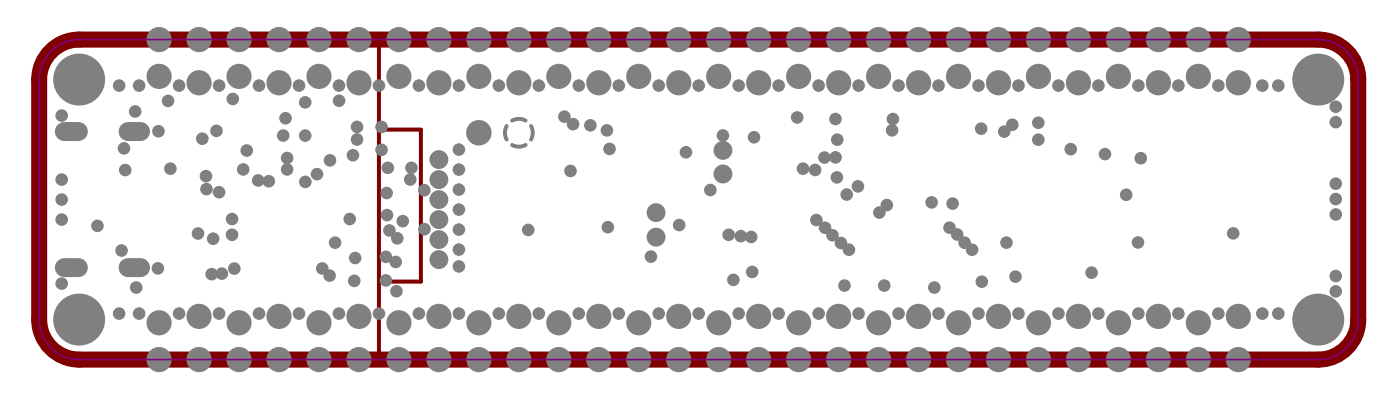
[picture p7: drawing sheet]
<svg xmlns="http://www.w3.org/2000/svg" width="148mm" height="42mm" viewBox="0 0 148 42" stroke-linecap="round" stroke-linejoin="round" font-family="sans-serif">
<path d="M5.6 5.2a4.2 4.2 0 0 1 2.8-1h130.8a4.2 4.2 0 0 1 4.2 4.2v25.3a4.2 4.2 0 0 1-4.2 4.3h-130.8a4.2 4.2 0 0 1-4.3-4.3v-25.3a4.2 4.2 0 0 1 1.5-3.2z" fill="none" stroke="#800000" stroke-width="1.7"/>
<path d="M40 4.2v33.7M40 13.7h4.4v16h-4.4" fill="none" stroke="#800000" stroke-width=".42"/>
<g fill="#808080">
<circle cx="79.4" cy="28.7" r=".66"/>
<circle cx="93.4" cy="30.1" r=".67"/>
<circle cx="89.2" cy="30.1" r=".67"/>
<circle cx="79.6" cy="14.5" r=".67"/>
<circle cx="84.2" cy="12.4" r=".67"/>
<circle cx="94.3" cy="12.6" r=".67"/>
<circle cx="94.2" cy="13.8" r=".67"/>
<circle cx="106" cy="13.9" r=".67"/>
<circle cx="88.2" cy="12.6" r=".67"/>
<circle cx="89.6" cy="26.4" r=".67"/>
<circle cx="88.8" cy="25.7" r=".67"/>
<circle cx="98.4" cy="21.4" r=".66"/>
<circle cx="101.1" cy="24.8" r=".67"/>
<circle cx="100.3" cy="24" r=".67"/>
<circle cx="92.8" cy="22.4" r=".67"/>
<circle cx="76.9" cy="24.8" r=".67"/>
<circle cx="130.2" cy="24.6" r=".67"/>
<circle cx="109.6" cy="13" r=".66"/>
<circle cx="113" cy="15.7" r=".67"/>
<circle cx="116.7" cy="16.3" r=".67"/>
<circle cx="120.4" cy="16.7" r=".67"/>
<circle cx="118.9" cy="20.6" r=".67"/>
<circle cx="120.2" cy="25.6" r=".67"/>
<circle cx="115.3" cy="28.8" r=".66"/>
<circle cx="103.7" cy="29.7" r=".67"/>
<circle cx="107.2" cy="29.2" r=".66"/>
<circle cx="106.3" cy="25.6" r=".67"/>
<circle cx="98.6" cy="30.4" r=".67"/>
<circle cx="100.6" cy="21.5" r=".67"/>
<circle cx="89.4" cy="20.5" r=".66"/>
<circle cx="68.7" cy="27.1" r=".66"/>
<circle cx="71.7" cy="23.8" r=".67"/>
<circle cx="75" cy="20.1" r=".66"/>
<circle cx="76.3" cy="14.3" r=".66"/>
<circle cx="64.4" cy="15.7" r=".66"/>
<circle cx="60.2" cy="18" r=".67"/>
<circle cx="55.8" cy="24.3" r=".67"/>
<circle cx="86.2" cy="23.2" r=".67"/>
<circle cx="102.6" cy="26.4" r=".66"/>
<circle cx="78.2" cy="24.9" r=".67"/>
<circle cx="101.8" cy="25.6" r=".66"/>
<circle cx="77.4" cy="29.5" r=".67"/>
<circle cx="86.1" cy="17.9" r=".67"/>
<circle cx="90.6" cy="19.7" r=".67"/>
<circle cx="84.8" cy="17.8" r=".67"/>
<circle cx="87" cy="16.6" r=".67"/>
<circle cx="88.4" cy="18.7" r=".66"/>
<circle cx="88.2" cy="16.6" r=".67"/>
<circle cx="59.6" cy="12.3" r=".67"/>
<circle cx="60.5" cy="13.1" r=".67"/>
<circle cx="62.3" cy="13.2" r=".67"/>
<circle cx="64.1" cy="13.8" r=".67"/>
<circle cx="88.4" cy="14.7" r=".66"/>
<circle cx="109.6" cy="14.7" r=".66"/>
<circle cx="93.6" cy="21.6" r=".67"/>
<circle cx="87.9" cy="24.8" r=".66"/>
<circle cx="87.1" cy="24" r=".66"/>
<circle cx="106.9" cy="13.2" r=".66"/>
<circle cx="103.6" cy="13.6" r=".67"/>
<circle cx="79.3" cy="25" r=".67"/>
<circle cx="72.4" cy="16.1" r=".67"/>
<circle cx="16.7" cy="13.9" r=".67"/>
<circle cx="24.5" cy="24.8" r=".66"/>
<circle cx="23.4" cy="28.9" r=".66"/>
<circle cx="24.7" cy="28.4" r=".67"/>
<circle cx="16.7" cy="28.3" r=".67"/>
<circle cx="12.6" cy="9" r=".67"/>
<circle cx="14.7" cy="33.1" r=".66"/>
<circle cx="14.7" cy="9" r=".66"/>
<circle cx="12.6" cy="33.1" r=".67"/>
<circle cx="37.4" cy="29.7" r=".67"/>
<circle cx="34.8" cy="29.1" r=".67"/>
<circle cx="36.9" cy="23.1" r=".67"/>
<circle cx="41.9" cy="30.7" r=".67"/>
<circle cx="6.5" cy="12.2" r=".66"/>
<circle cx="14.3" cy="11.8" r=".67"/>
<circle cx="17.7" cy="10.7" r=".66"/>
<circle cx="18.9" cy="9" r=".66"/>
<circle cx="23.1" cy="9" r=".66"/>
<circle cx="24.6" cy="10.4" r=".67"/>
<circle cx="27.3" cy="9" r=".66"/>
<circle cx="30.1" cy="12.5" r=".67"/>
<circle cx="31.6" cy="9" r=".66"/>
<circle cx="32.2" cy="10.8" r=".66"/>
<circle cx="35.8" cy="9" r=".66"/>
<circle cx="35.8" cy="10.6" r=".67"/>
<circle cx="37.7" cy="13.4" r=".66"/>
<circle cx="40" cy="9" r=".66"/>
<circle cx="40.3" cy="13.4" r=".67"/>
<circle cx="44.2" cy="9" r=".66"/>
<circle cx="99.1" cy="33.1" r=".66"/>
<circle cx="103.3" cy="33.1" r=".66"/>
<circle cx="107.5" cy="33.1" r=".66"/>
<circle cx="111.8" cy="33.1" r=".66"/>
<circle cx="116" cy="33.1" r=".66"/>
<circle cx="120.2" cy="33.1" r=".66"/>
<circle cx="124.4" cy="33.1" r=".66"/>
<circle cx="128.6" cy="33.1" r=".66"/>
<circle cx="133.3" cy="33.1" r=".66"/>
<circle cx="135" cy="33.1" r=".66"/>
<circle cx="141" cy="30.8" r=".66"/>
<circle cx="141" cy="29.1" r=".66"/>
<circle cx="141" cy="22.6" r=".66"/>
<circle cx="99.1" cy="9" r=".66"/>
<circle cx="103.3" cy="9" r=".66"/>
<circle cx="107.5" cy="9" r=".66"/>
<circle cx="111.8" cy="9" r=".66"/>
<circle cx="116" cy="9" r=".66"/>
<circle cx="120.2" cy="9" r=".66"/>
<circle cx="124.4" cy="9" r=".66"/>
<circle cx="128.6" cy="9" r=".66"/>
<circle cx="133.3" cy="9" r=".66"/>
<circle cx="135" cy="9" r=".66"/>
<circle cx="141" cy="11.3" r=".66"/>
<circle cx="141" cy="21" r=".66"/>
<circle cx="141" cy="19.4" r=".66"/>
<circle cx="141" cy="12.9" r=".66"/>
<circle cx="94.9" cy="33.1" r=".66"/>
<circle cx="52.7" cy="33.1" r=".66"/>
<circle cx="56.9" cy="33.1" r=".66"/>
<circle cx="61.1" cy="33.1" r=".66"/>
<circle cx="65.3" cy="33.1" r=".66"/>
<circle cx="69.6" cy="33.1" r=".66"/>
<circle cx="73.8" cy="33.1" r=".66"/>
<circle cx="82.2" cy="33.1" r=".66"/>
<circle cx="90.7" cy="33.1" r=".66"/>
<circle cx="23.1" cy="33.1" r=".66"/>
<circle cx="35.8" cy="33.1" r=".66"/>
<circle cx="6.5" cy="21.1" r=".66"/>
<circle cx="6.5" cy="29.9" r=".66"/>
<circle cx="6.5" cy="23.2" r=".66"/>
<circle cx="10.3" cy="23.8" r=".67"/>
<circle cx="12.8" cy="26.4" r=".66"/>
<circle cx="14.4" cy="30.4" r=".67"/>
<circle cx="18.9" cy="33.1" r=".66"/>
<circle cx="20.9" cy="24.7" r=".67"/>
<circle cx="22.3" cy="28.9" r=".67"/>
<circle cx="22.5" cy="25.2" r=".67"/>
<circle cx="23.1" cy="20.3" r=".67"/>
<circle cx="24.5" cy="23.1" r=".66"/>
<circle cx="27.3" cy="33.1" r=".66"/>
<circle cx="31.6" cy="33.1" r=".66"/>
<circle cx="34" cy="28.3" r=".67"/>
<circle cx="35.4" cy="25.6" r=".67"/>
<circle cx="37.5" cy="27.2" r=".66"/>
<circle cx="48.4" cy="33.1" r=".66"/>
<circle cx="78" cy="33.1" r=".66"/>
<circle cx="86.4" cy="33.1" r=".66"/>
<circle cx="40.8" cy="20.4" r=".66"/>
<circle cx="40.7" cy="27.1" r=".66"/>
<circle cx="40.7" cy="29.6" r=".66"/>
<circle cx="40.9" cy="22.7" r=".67"/>
<circle cx="41.1" cy="24.3" r=".66"/>
<circle cx="41.8" cy="27.7" r=".67"/>
<circle cx="41.9" cy="25.2" r=".67"/>
<circle cx="42.5" cy="23.3" r=".67"/>
<circle cx="44.8" cy="24.2" r=".66"/>
<circle cx="6.5" cy="19" r=".66"/>
<circle cx="13.1" cy="15.7" r=".67"/>
<circle cx="13.2" cy="18" r=".67"/>
<circle cx="29.9" cy="14.3" r=".66"/>
<circle cx="18" cy="17.8" r=".67"/>
<circle cx="21.4" cy="14.6" r=".66"/>
<circle cx="21.7" cy="18.6" r=".66"/>
<circle cx="21.8" cy="20" r=".67"/>
<circle cx="22.9" cy="13.8" r=".67"/>
<circle cx="25.7" cy="17.9" r=".66"/>
<circle cx="26.1" cy="15.9" r=".66"/>
<circle cx="27.3" cy="19" r=".66"/>
<circle cx="28.4" cy="19.1" r=".67"/>
<circle cx="30.3" cy="17.9" r=".67"/>
<circle cx="30.3" cy="16.7" r=".67"/>
<circle cx="32.2" cy="14.3" r=".66"/>
<circle cx="32.2" cy="19.2" r=".67"/>
<circle cx="33.5" cy="18.4" r=".67"/>
<circle cx="34.8" cy="16.9" r=".67"/>
<circle cx="37.3" cy="16.4" r=".66"/>
<circle cx="37.7" cy="14.7" r=".66"/>
<circle cx="40.3" cy="15.8" r=".67"/>
<circle cx="40.9" cy="17.7" r=".67"/>
<circle cx="43.3" cy="18.9" r=".67"/>
<circle cx="43.4" cy="17.7" r=".67"/>
<circle cx="44.8" cy="20.1" r=".66"/>
<circle cx="65.3" cy="9" r=".66"/>
<circle cx="48.4" cy="9" r=".66"/>
<circle cx="48.4" cy="20" r=".66"/>
<circle cx="48.4" cy="15.8" r=".66"/>
<circle cx="48.4" cy="17.9" r=".66"/>
<circle cx="52.7" cy="9" r=".66"/>
<circle cx="56.9" cy="9" r=".66"/>
<circle cx="61.1" cy="9" r=".66"/>
<circle cx="69.6" cy="9" r=".66"/>
<circle cx="64.2" cy="24" r=".67"/>
<circle cx="73.8" cy="9" r=".66"/>
<circle cx="78" cy="9" r=".66"/>
<circle cx="94.9" cy="9" r=".66"/>
<circle cx="82.2" cy="9" r=".66"/>
<circle cx="86.4" cy="9" r=".66"/>
<circle cx="90.7" cy="9" r=".66"/>
<circle cx="48.4" cy="24.2" r=".66"/>
<circle cx="48.4" cy="28.1" r=".66"/>
<circle cx="48.4" cy="26.3" r=".66"/>
<circle cx="48.4" cy="22.1" r=".66"/>
<circle cx="40" cy="33.1" r=".66"/>
<circle cx="44.2" cy="33.1" r=".66"/>
<circle cx="46.3" cy="4.2" r="1.33"/>
<circle cx="46.3" cy="8.7" r="1.33"/>
<circle cx="50.6" cy="4.2" r="1.33"/>
<circle cx="50.6" cy="8.1" r="1.33"/>
<circle cx="54.8" cy="8.7" r="1.33"/>
<circle cx="54.8" cy="4.2" r="1.33"/>
<circle cx="59" cy="8.1" r="1.33"/>
<circle cx="59" cy="4.2" r="1.33"/>
<circle cx="63.2" cy="8.7" r="1.33"/>
<circle cx="63.2" cy="4.2" r="1.33"/>
<circle cx="67.4" cy="8.1" r="1.33"/>
<circle cx="67.4" cy="4.2" r="1.33"/>
<circle cx="71.7" cy="8.7" r="1.33"/>
<circle cx="71.7" cy="4.2" r="1.33"/>
<circle cx="75.9" cy="8.1" r="1.33"/>
<circle cx="75.9" cy="4.2" r="1.33"/>
<circle cx="80.1" cy="8.7" r="1.33"/>
<circle cx="80.1" cy="4.2" r="1.33"/>
<circle cx="84.3" cy="8.1" r="1.33"/>
<circle cx="84.3" cy="4.2" r="1.33"/>
<circle cx="88.5" cy="8.7" r="1.33"/>
<circle cx="88.5" cy="4.2" r="1.33"/>
<circle cx="46.3" cy="23.2" r="1"/>
<circle cx="46.3" cy="16.8" r="1"/>
<circle cx="46.3" cy="21.1" r="1"/>
<circle cx="46.3" cy="19" r="1"/>
<circle cx="46.3" cy="27.4" r="1"/>
<circle cx="46.3" cy="25.3" r="1"/>
<circle cx="50.6" cy="14" r="1.35"/>
</g>
<path d="M53.5 13.3a1.47 1.47 0 0 0 0 1.4M54.1 12.7a1.47 1.47 0 0 1 1.4 0M54.1 15.3a1.47 1.47 0 0 0 1.4 0M56.1 13.3a1.47 1.47 0 0 1 0 1.4" fill="none" stroke="#808080" stroke-width=".42"/>
<g fill="#808080">
<circle cx="69.3" cy="22.4" r="1"/>
<circle cx="76.3" cy="15.9" r="1"/>
<circle cx="76.3" cy="18.4" r="1"/>
<circle cx="92.8" cy="34.1" r="1.33"/>
<circle cx="92.8" cy="38" r="1.33"/>
<circle cx="97" cy="38" r="1.33"/>
<circle cx="97" cy="33.4" r="1.33"/>
<circle cx="101.2" cy="34.1" r="1.33"/>
<circle cx="101.2" cy="38" r="1.33"/>
<circle cx="130.7" cy="33.4" r="1.33"/>
<circle cx="105.4" cy="38" r="1.33"/>
<circle cx="109.6" cy="38" r="1.33"/>
<circle cx="113.9" cy="38" r="1.33"/>
<circle cx="130.7" cy="38" r="1.33"/>
<circle cx="122.3" cy="38" r="1.33"/>
<circle cx="118.1" cy="38" r="1.33"/>
<circle cx="126.5" cy="38" r="1.33"/>
<circle cx="109.6" cy="34.1" r="1.33"/>
<circle cx="126.5" cy="34.1" r="1.33"/>
<circle cx="118.1" cy="34.1" r="1.33"/>
<circle cx="122.3" cy="33.4" r="1.33"/>
<circle cx="105.4" cy="33.4" r="1.33"/>
<circle cx="113.9" cy="33.4" r="1.33"/>
<circle cx="97" cy="8.7" r="1.33"/>
<circle cx="105.4" cy="8.7" r="1.33"/>
<circle cx="113.9" cy="8.7" r="1.33"/>
<circle cx="92.8" cy="8.1" r="1.33"/>
<circle cx="101.2" cy="8.1" r="1.33"/>
<circle cx="109.6" cy="8.1" r="1.33"/>
<circle cx="92.8" cy="4.2" r="1.33"/>
<circle cx="97" cy="4.2" r="1.33"/>
<circle cx="101.2" cy="4.2" r="1.33"/>
<circle cx="105.4" cy="4.2" r="1.33"/>
<circle cx="109.6" cy="4.2" r="1.33"/>
<circle cx="113.9" cy="4.2" r="1.33"/>
<circle cx="122.3" cy="8.7" r="1.33"/>
<circle cx="130.7" cy="8.7" r="1.33"/>
<circle cx="130.7" cy="4.2" r="1.33"/>
<circle cx="118.1" cy="8.1" r="1.33"/>
<circle cx="126.5" cy="8.1" r="1.33"/>
<circle cx="118.1" cy="4.2" r="1.33"/>
<circle cx="122.3" cy="4.2" r="1.33"/>
<circle cx="126.5" cy="4.2" r="1.33"/>
<circle cx="46.3" cy="33.4" r="1.33"/>
<circle cx="46.3" cy="38" r="1.33"/>
<circle cx="50.6" cy="38" r="1.33"/>
<circle cx="50.6" cy="34.1" r="1.33"/>
<circle cx="54.8" cy="33.4" r="1.33"/>
<circle cx="54.8" cy="38" r="1.33"/>
<circle cx="59" cy="38" r="1.33"/>
<circle cx="59" cy="34.1" r="1.33"/>
<circle cx="63.2" cy="33.4" r="1.33"/>
<circle cx="63.2" cy="38" r="1.33"/>
<circle cx="67.4" cy="38" r="1.33"/>
<circle cx="67.4" cy="34.1" r="1.33"/>
<circle cx="16.8" cy="34.1" r="1.33"/>
<circle cx="16.8" cy="38" r="1.33"/>
<circle cx="21" cy="33.4" r="1.33"/>
<circle cx="21" cy="38" r="1.33"/>
<circle cx="25.2" cy="38" r="1.33"/>
<circle cx="25.2" cy="34.1" r="1.33"/>
<circle cx="29.5" cy="33.4" r="1.33"/>
<circle cx="29.5" cy="38" r="1.33"/>
<circle cx="33.7" cy="34.1" r="1.33"/>
<circle cx="33.7" cy="38" r="1.33"/>
<circle cx="37.9" cy="33.4" r="1.33"/>
<circle cx="37.9" cy="38" r="1.33"/>
<circle cx="42.1" cy="38" r="1.33"/>
<circle cx="42.1" cy="34.1" r="1.33"/>
<circle cx="71.7" cy="38" r="1.33"/>
<circle cx="71.7" cy="33.4" r="1.33"/>
<circle cx="75.9" cy="38" r="1.33"/>
<circle cx="75.9" cy="34.1" r="1.33"/>
<circle cx="80.1" cy="33.4" r="1.33"/>
<circle cx="80.1" cy="38" r="1.33"/>
<circle cx="84.3" cy="34.1" r="1.33"/>
<circle cx="84.3" cy="38" r="1.33"/>
<circle cx="88.5" cy="38" r="1.33"/>
<circle cx="88.5" cy="33.4" r="1.33"/>
<circle cx="69.3" cy="25" r="1"/>
<circle cx="139.2" cy="8.4" r="2.74"/>
<circle cx="139.2" cy="33.7" r="2.74"/>
<circle cx="16.8" cy="8.1" r="1.33"/>
<circle cx="16.8" cy="4.2" r="1.33"/>
<circle cx="21" cy="8.7" r="1.33"/>
<circle cx="21" cy="4.2" r="1.33"/>
<circle cx="25.2" cy="8.1" r="1.33"/>
<circle cx="25.2" cy="4.2" r="1.33"/>
<circle cx="29.5" cy="8.7" r="1.33"/>
<circle cx="29.5" cy="4.2" r="1.33"/>
<circle cx="33.7" cy="8.1" r="1.33"/>
<circle cx="33.7" cy="4.2" r="1.33"/>
<circle cx="37.9" cy="8.7" r="1.33"/>
<circle cx="37.9" cy="4.2" r="1.33"/>
<circle cx="42.1" cy="4.2" r="1.33"/>
<circle cx="42.1" cy="8.1" r="1.33"/>
</g>
<path d="M6.8 13.9h1.5M13.5 13.9h1.3M6.8 28.3h1.5M13.5 28.3h1.3" fill="none" stroke="#808080" stroke-width="2"/>
<g fill="#808080">
<circle cx="8.4" cy="33.7" r="2.74"/>
<circle cx="8.4" cy="8.4" r="2.74"/>
</g>
<path d="M5.6 5.2a4.2 4.2 0 0 1 2.8-1h130.8a4.2 4.2 0 0 1 4.2 4.2v25.3a4.2 4.2 0 0 1-4.2 4.3h-130.8a4.2 4.2 0 0 1-4.3-4.3v-25.3a4.2 4.2 0 0 1 1.5-3.2z" fill="none" stroke="#800080" stroke-width=".17"/>
</svg>
